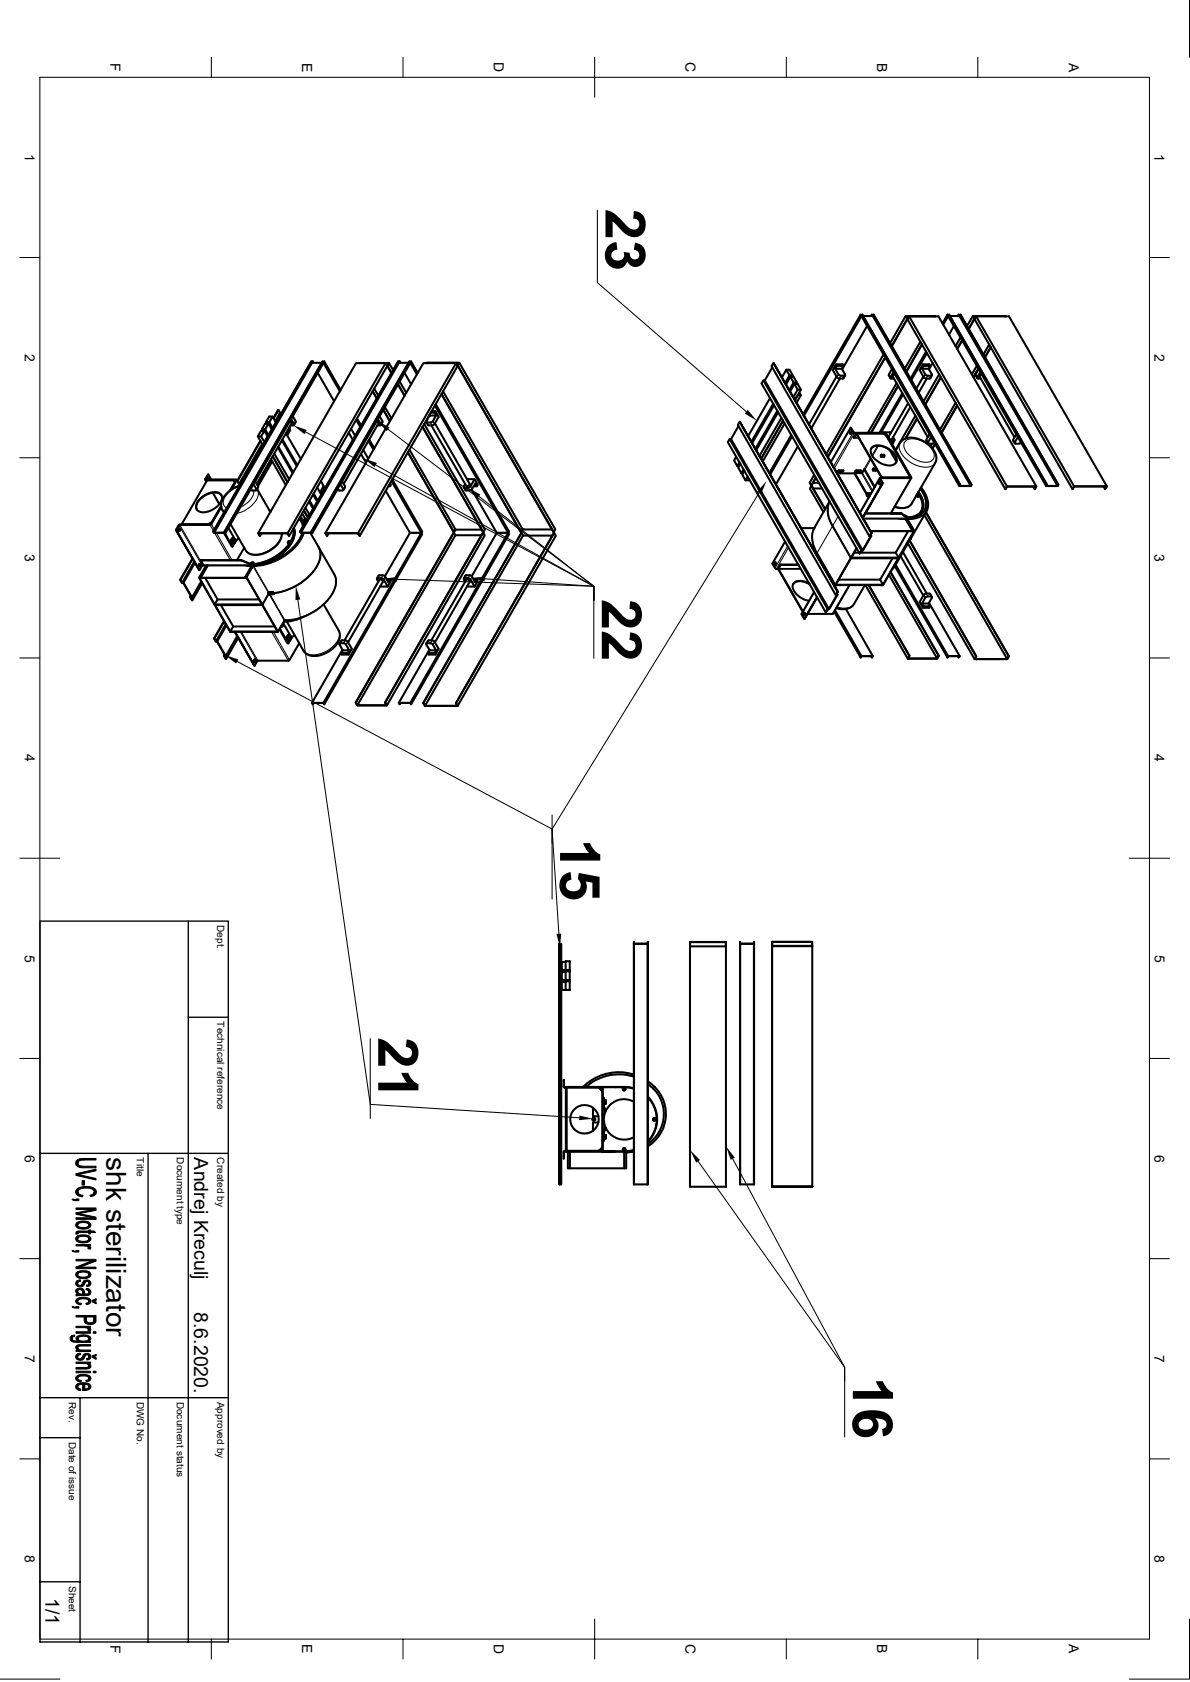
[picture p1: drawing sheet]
<svg xmlns="http://www.w3.org/2000/svg" width="297mm" height="420mm" viewBox="0 0 297 420" stroke-linecap="round" stroke-linejoin="round" font-family="sans-serif">
<defs><g id="words">
<text font-size="7" x="26.5" y="289" transform="rotate(90 26.5 289)">shk sterilizator</text>
<g font-size="4.9">
<text x="48.5" y="289" transform="rotate(90 48.5 289)">Andrej Kreculj</text>
<text x="48.5" y="327.6" transform="rotate(90 48.5 327.6)">8.6.2020.</text>
<text x="11.3" y="399.1" transform="rotate(90 11.3 399.1)">1/1</text>
</g>
<g font-size="3.5">
<text x="27.6" y="15.7" transform="rotate(90 27.6 15.7)">F</text>
<text x="75.4" y="15.7" transform="rotate(90 75.4 15.7)">E</text>
<text x="123.3" y="15.5" transform="rotate(90 123.3 15.5)">D</text>
<text x="171.1" y="15.5" transform="rotate(90 171.1 15.5)">C</text>
<text x="218.9" y="15.7" transform="rotate(90 218.9 15.7)">B</text>
<text x="266.7" y="15.7" transform="rotate(90 266.7 15.7)">A</text>
<text x="6.2" y="38.4" transform="rotate(90 6.2 38.4)">1</text>
<text x="288.1" y="38.4" transform="rotate(90 288.1 38.4)">1</text>
<text x="6.2" y="88.3" transform="rotate(90 6.2 88.3)">2</text>
<text x="288.1" y="88.3" transform="rotate(90 288.1 88.3)">2</text>
<text x="6.2" y="138.3" transform="rotate(90 6.2 138.3)">3</text>
<text x="288.2" y="138.3" transform="rotate(90 288.2 138.3)">3</text>
<text x="6.2" y="188.3" transform="rotate(90 6.2 188.3)">4</text>
<text x="288.2" y="188.3" transform="rotate(90 288.2 188.3)">4</text>
<text x="6.2" y="238.3" transform="rotate(90 6.2 238.3)">5</text>
<text x="288.2" y="238.3" transform="rotate(90 288.2 238.3)">5</text>
<text x="6.2" y="288.3" transform="rotate(90 6.2 288.3)">6</text>
<text x="288.2" y="288.3" transform="rotate(90 288.2 288.3)">6</text>
<text x="6.2" y="338.3" transform="rotate(90 6.2 338.3)">7</text>
<text x="288.2" y="338.3" transform="rotate(90 288.2 338.3)">7</text>
<text x="6.2" y="388.3" transform="rotate(90 6.2 388.3)">8</text>
<text x="288.2" y="388.3" transform="rotate(90 288.2 388.3)">8</text>
<text x="27.6" y="410.7" transform="rotate(90 27.6 410.7)">F</text>
<text x="75.4" y="410.6" transform="rotate(90 75.4 410.6)">E</text>
<text x="123.3" y="410.5" transform="rotate(90 123.3 410.5)">D</text>
<text x="171.1" y="410.5" transform="rotate(90 171.1 410.5)">C</text>
<text x="218.9" y="410.6" transform="rotate(90 218.9 410.6)">B</text>
<text x="266.7" y="410.6" transform="rotate(90 266.7 410.6)">A</text>
</g>
<g font-size="2.5">
<text x="54.2" y="231" transform="rotate(90 54.2 231)">Dept.</text>
<text x="54.2" y="255" transform="rotate(90 54.2 255)">Technical reference</text>
<text x="34.2" y="289" transform="rotate(90 34.2 289)">Title</text>
<text x="44.2" y="289" transform="rotate(90 44.2 289)">Document type</text>
<text x="54.2" y="289" transform="rotate(90 54.2 289)">Created by</text>
<text x="17.2" y="350" transform="rotate(90 17.2 350)">Rev.</text>
<text x="34.2" y="350" transform="rotate(90 34.2 350)">DWG No.</text>
<text x="44.2" y="350" transform="rotate(90 44.2 350)">Document status</text>
<text x="54.2" y="350" transform="rotate(90 54.2 350)">Approved by</text>
<text x="17.2" y="360" transform="rotate(90 17.2 360)">Date of issue</text>
<text x="17.2" y="396" transform="rotate(90 17.2 396)">Sheet</text>
</g>
</g></defs>
<g fill="none" stroke="#000" stroke-width=".51">
<path d="M214.8 78.6l.2 .4M215 79l-14.3 24.8M215 78.9l-.2-.3-14.4 24.9M215 79l24.4 42.4h2.9l.2-.4M215.2 78.6l24.4 42.4-.2 .4M215.2 78.6l24.4 42.4-.1 .3h2.8l-24.5-42.4h-2.4M215.2 78.6l-.2 .4M217.4 78.9l.2-.3 .2 .3M217.6 78.6l.2 .3M217.8 78.9l.2-.3 24.4 42.4-.1 .3M218 78.6l24.4 42.4M226 79l-3.8 6.7"/>
<path d="M226.4 79.6l-3.9 6.8 4-6.8M226.9 79l-.4 .7 24.4 42.4M233.4 79h.1M233.4 79h-7.3l.4 .6M233.4 79h-7.4l.5 .6M236.6 79l24.5 42.4h2.8l.3-.4M236.6 79l-1.2 2.1M236.7 78.9l-.2-.3-1.3 2.1M236.9 78.6l24.4 42.4M237.1 78.9h2.4l24.4 42.4h-2.7l.1-.3-24.4-42.4-.3 .4M239.1 78.9l.2-.3 .2 .3M239.3 78.6h.1"/>
<path d="M239.3 78.6l.2 .3M239.5 78.9l.2-.3 24.4 42.4-.2 .3M239.7 78.6l24.4 42.4M242.8 78.9l-1.5 2.5M243.2 79.6l-1.4 2.5M243.2 79.6l-1.4 2.6M243.6 79l-.4 .7 24.5 42.4M251 78.9h-8.1l.3 .7M251 78.9l-.1 .1M251 78.9h-8.2l.4 .7M77.7 90.3l-24.5 42.4 .2 .4M77.9 90.6l.2-.3 .2 .3"/>
<path d="M78.1 90.3l-.2 .3-.2-.3-24.4 42.4 .1 .3M79.3 93.1l4.1 7.1M80.3 90.6h-2.4l-24.5 42.4M80.5 90.3l-24.5 42.4M80.7 90.6l4.1 7.1M80.7 90.6l-.2-.3-24.5 42.4 .2 .3h-2.8M80.7 90.6l-24.4 42.5h-2.9M80.9 90.3l4.1 7.1M80.9 90.3l-.2 .3M89.7 90.7h.1M89.7 90.6h7.4l-.4 .7 .3-.7zM93 97.7l1 1.8"/>
<path d="M93.4 97l1 1.8M96.2 90.7h-7.3l-24.5 42.4M96.6 91.3l1.1 1.8M96.7 91.3l1 1.8M97.1 90.6l1 1.8M99.4 95.9l1.6 2.9-1.7-2.8M99.4 90.3l-24.5 42.4M99.6 90.6l-.2-.3-24.5 42.4 .2 .3M99.6 90.6l.2-.3 .1 .3M99.7 95.2l1.7 2.9M99.8 90.3l-.2 .3M101 93.1l1.6 2.9"/>
<path d="M102 90.6h-2.4l-24.5 42.4M102.2 90.3l-24.5 42.4 .3 .4M102.4 90.6l1.7 2.9M102.4 90.6l-.2-.3-24.5 42.4 .2 .3h-2.8M102.4 90.6l-24.4 42.5h-2.9M102.4 90.6l.2-.3 1.7 2.8M102.6 90.3l-.2 .3M106.5 90.6h8.1M106.6 90.7l8-.1-.4 .7M110.6 97.7l19.9 34.5M113.8 90.7h-8.1l-24.5 42.4M114.6 90.6l-.4 .7 24 41.6-23.9-41.6"/>
<path d="M114.6 90.6l24 41.6-.4 .7M190.5 95l-.4 .8 24.4 42.4 .5-.7h.3l2.2-3.7M190.9 95h-.4l24.5 42.4h.3M192.2 99.4l-5.5 9.5M193 90.7l-.4 .7 24.4 42.5h.3l-2 3.5-24.4-42.4 1.8-3.3M196.3 92.3h.8l.8 1.4-.2 .4M196.3 92.3l.8 1.4-1.1 1.9M196.3 92.3l-1.1 1.9M197.1 93.7h.8M197.3 94.1h.8l.8 1.4-.2 .4M197.3 94.1l.8 1.4-1.1 1.9M197.3 94.1l-1.1 1.9"/>
<path d="M198.1 95.5h.8M198.3 95.9l-1.1 1.8M198.3 95.9h.8l.8 1.4-1.5 2.6 .7-1.2h.8M198.3 95.9l.8 1.4-1.1 1.9M199.1 97.3h.8M199.5 98l.4 .7-1.1 1.9M208.4 92.1h1.7l.8 1.5-.2 .2-1.3-.2zM208.4 92.1l.5-.7h1.6l-.4 .7M208.7 91l.2 .4M208.8 94l-6.9 12M209.6 94.5l-7.1 12.5M210.5 91.4l-.2-.4h-1.6l-.8 1.4 1 1.8 .4 .3h1.1l.5-.8"/>
<path d="M216.4 81.4l-6.2 10.8M220.5 88.5l-14.3 24.9M220.9 89.2l-14.3 24.9M220.9 89.3l-14.3 24.8M222.6 92.2l-.8 1.5 .4 .7M223 92.9l-.8 1.5 .9 .1M223.4 93.5l-.5 .2-.1 .4 8.8 15.1M223.8 95.7l-7.2 12.4M224.2 96.3l-6.8 11.8M225.2 98.1l-5.7 10M225.4 98.5l-5.5 9.6M229.7 85.3l-3.9 6.8"/>
<path d="M230.1 86l-3.9 6.8M230.1 92.1h1.7l.8 1.5-.2 .2-1.3-.2zM230.1 92.1l.4-.7h1.7l-.4 .7M230.3 91l.2 .4M230.5 94l-1.8 3.1M231.1 87.8l-3.9 6.8M231.3 94.5l-2 3.6M231.4 88.2l-3.9 6.7M232.2 91.4l-.3-.4h-1.6l-.8 1.4 1 1.8 .4 .3h1.2l.5-.8M232.8 90.6l-.9 1.6M234.4 93.5l-3.9 6.7M238.1 81.4l-1.2 2.2"/>
<path d="M239.7 84.2l-1.2 2.2M240.1 85l-1.2 2.1M240.2 85l-1.3 2.1M243.8 91.4l-1.2 2.1M244.2 92l-1.2 2.1M244.2 92.1l-1.2 2.1M244.3 92.2l-.8 1.3 .4 .9M244.7 92.9l-.8 1.5 .9 .1M245 93.5l-.4 .2-.1 .4 8.7 15.1M246.9 86l-1.5 2.5M247.3 86.7l-1.5 2.5M51.2 119.8l.3 .5"/>
<path d="M51.8 119.8l.2-.4 .2 .4M51.9 119.4l.2 .4M52 118.5l-.7 1.2 7.7 .1-1.3 2.5M52.7 119.8l-.7-1.3-.8 1.2 7.8 .1-1.5 2.6M58.4 120v.1M59.1 119.8l.8 1.4M64.3 109h.9M65 110.1l-5.8 10M65 110.2l-5.7 9.9M65.4 107.2h.8M65.4 110.8l-5.8 10.1M65.6 111.1l-5.8 10"/>
<path d="M66 110.4h.1M66 107.6h-.8l-.9 1.4 1.3 2.2M66.4 105.4h.8M67 108.8l-1 1.6-.8-1.4 .8-1.4 .8 1.4M67 105.8h-.8l-.8 1.4 .2 .4M67 108.6h.1M67.6 114.7l3.7 6.4M67.7 114.8l-3.6 6.2M67.9 115.2l-3.5 6.2M68 107.1l-.9 1.6-.9-1.5 .8-1.4 .8 1.4M68 104h-.8l-.8 1.4 .2 .4M68 106.8h.1"/>
<path d="M68.1 114l3.7 6.4M68.2 104.4l1.3-2-1.2 2.1M68.5 113.3l3.7 6.4M68.9 105.3h.1M68.9 105.3l-.8 1.6-.9-1.5 .8-1.4 .8 1.4M69.3 111.7l3.7 6.5M69.5 111.5l3.7 6.4M69.5 102.4l.4 .7M69.9 103.1l-1.2 2.1M69.9 103.1h.3l-1.3 2.2M70.2 103.1h.1M70.4 110l3.7 6.4"/>
<path d="M70.5 109.7l3.7 6.5M71.4 108.2l3.7 6.4M72.2 107l.2 .4-.7 1.4M72.3 106.6v.2l-.8 1.5M72.3 105.2l.4 .3 .1 .2-8.7 15.2M72.6 104.6l.8 1.4-.9 .2M73.1 103.9l.7 1.3-.4 .9M87 108l1.1 1.8M87.6 107.1l1 1.7M88.9 104.8l1 1.8M89.1 104.5l1 1.8M90.1 113.3l1.3 2.2"/>
<path d="M90.7 112.4l1.2 2.1M91.9 110.1l1.3 2.2M92.2 109.8l1.2 2.1M94 105.2l.4 .3v.2l-8.6 15.2M94.3 104.6l.8 1.4-.9 .2M94.7 103.9l.8 1.3-.4 .9M96.1 101.6l1.6 2.9M97.3 105.2l-1.6-2.9 1.6 2.9M97.9 119.7l7.5 13-.2 .4h-2.9l-6-10.5M101.8 112.9l11.5 20M101.8 113l11.5 19.9M102.2 112.3l11.5 19.9"/>
<path d="M105.5 106.6l15.1 26.3-15.1-26.3M105.9 105.9l15.1 26.3-.4 .7M107.1 103.8h.1M107.2 103.6v.2M107.2 103.8h1.6l-.9 1.5-.5 .2h-1l-.1-.2zM107.5 103h1l.3 .8M107.7 102.7h1l.8 1.4-1 1.8-.4 .3h-1.2l-.5-.8M108.5 105.7l8.7 15.1-.3 .5h-.5l-8.7-15.1M108.5 101.3l18.3 31.8h-2.8l-6.3 10.8M108.7 102.7l-.2 .3M108.8 100.9l18.2 31.8-.2 .4h-2.8l-6.3-10.9M116.7 119.8l.1-.2h1.6l.9 1.5-.3 .3"/>
<path d="M118.4 119.6l-1.1 2a1.47 1.47 0 0 1-1.5 .1v-.3l.3-.5M182.1 109.6l-.4 .8 24.4 42.5 .5-.8h.3l2.1-3.6M182.5 109.6h-.4l24.4 42.5h.4M183.7 114l-.5 1 .8 1.4 .6-1M184 116.4h.4M184.6 105.3l-.5 .8 24.5 42.4h.3l-2 3.6-24.4-42.5 1.8-3.2M184.8 115.8l-.6 .9 .8 1.5 .6-1M185 118.2h.5M185.8 117.6l-.5 .9 .8 1.4 .5-.9M187 119.7l-.1 .2h-.8M193 100.8l-5.5 9.5M193.2 101.2l-5.5 9.4"/>
<path d="M194 102.6l-5.4 9.5M194.2 102.9l-5.4 9.5M195 104.4l-5.4 9.4M195.5 105l-5.5 9.5M195.8 105.7l-5.4 9.5M197.5 108.6l-5.5 9.5M197.7 109l-5.5 9.4M199.1 111.5l-5.4 9.4M203.2 118.6l-1.1 1.9 .4 .7M203.6 119.3l-1.1 1.9 1.1-1.9M207.3 115.4l5-8.6 .9 1.3h7.7l6.6 11.2-7.7 .1 .5 1.2M209 118.2l6.1-.1 .6-.9 2.6 4.4"/>
<path d="M209 117.6l.4-.2 1.1 .2-.4 .3h-.9zM210.5 117.5l-.4 .3-1.1-.1M212.2 107.8h.2l-.1 .6-.2-.2zM212.3 106.8l.8 1.3 8 .1 6.2 11v.1h-7.6l-.1 .1 .7 1.2M212.3 107.7l-.1 .3 .1 .4M213.1 109.3l.7-.9 6.2 10.9M213.3 118.2l2.9 5M213.3 118.1l2.9 5M213.4 117.6l.3-.2 1.2 .2-.4 .3h-1zM213.7 108.2h6.7l.7 .4 5.9 10.2M214.3 109.3h-1.2l.6-1.1 6.4 11.1M214.8 117.5l-.3 .3-1.1-.1"/>
<path d="M215.7 117.2l2.6 4.5M217.5 112a3.1 3.1 0 0 1 4 0 3.6 3.6 0 0 1 2.2 3.2l-.1 .3M217.8 111.5a4.8 4.8 0 0 1 5.9 2.7 1.61 1.61 0 0 1-.4 1.7 1.61 1.61 0 0 1-1.8 .3 5.1 5.1 0 0 1-4.2-3.3 1.17 1.17 0 0 1 .5-1.4zM217.8 117.1l.2 .2-.1 .1zM217.9 117.1l.2 .1-.1 .3zM218 117h.6l.2 .1-.1 .4h-.7M219.6 119.4l-5 8.6M219.8 113.7l.2 .1-.1 .2zM219.9 113.6l.1-.1 .1 .2-.1 .4zM220 113.5l.8 .2-.1 .3-.7 .1M220.5 108.1l1.7-.2 .1 .3M220.6 108v.1"/>
<path d="M222 112.4l1.7 2.8M222.9 109.2l.3 .5v.3l-1 .1M223.2 110l-.4 .7-.2 .1M223.6 112.5l1.5-2.5 1-.6 1.4-.1 1.6 .3 2.3 1.1 1.3 1.2 .8 1.4 .2 1.3-.2 .9-5.9 10.2a3.5 3.5 0 0 1-4.3 .9M226.7 100.7l-5 8.6M226.9 118.9l-.2 .4M227 118.8l-.2 .3M227 118.8l-.1 .1M227.2 101.6l-4.6 8-.4 .1-.4-.3M227.5 119.3l-5.2 8.9M228.5 103.8l-5 8.6M228.9 104.5l-2.9 5"/>
<path d="M228.9 104.6l-2.8 4.9M230.9 100.9l3.9-6.7-3.8 6.8M232 108.4l-.8 1.3v.3l.4 .7M232.4 109.1l-.8 1.5v.1a1.59 1.59 0 0 0 1.6-.2M232.6 110.8l-.4 .7M233.4 110.9l-.7 1.1M233.4 110.8l-.7 1.2M238.5 100.6l-3.9 6.7M238.9 101.3l-3.9 6.7M253.7 108.4l-.8 1.6 .4 .7M254 109.1l-.7 1.3v.3a1.59 1.59 0 0 0 1.5-.2M43.9 132.3l5.9 10.1z"/>
<path d="M44.7 132l.2 .2-.1 .4-.3-.2zM44.7 132l.1 .2-.1 .4M48 139.5l-3 5.3 .5 .7M48.1 139.5l-3.1 5.3M50 124.5a4.4 4.4 0 0 1 4.9-1.3 1.69 1.69 0 0 1-.1 2.7 4.8 4.8 0 0 1-5.4 1.7 1.97 1.97 0 0 1 .6-3.1zM50.1 139.9h10.1zM50.1 139.9l.7 1.2M52.1 130.9l.1-.1zM52.6 130.6l-.4 .2M52.8 130.6h-.1M52.9 130.5l-.7 .4M53.1 123l1.6 2.9"/>
<path d="M55.2 126.4l-2.6 4.5-7.7 .1-.3 .2-.7 1.1M55.2 126.6l-2.5 4.4-7.8 .1-.9 1.2M55.3 123.7a3.1 3.1 0 0 0-4.1 0 3.2 3.2 0 0 0-2.1 3.5M55.9 133.1l2 3.4h.1l-2-3.4M56.1 132.7l.2 .4M57 131.8l1.8 3.2 .8-.6M57.5 130.9l4 6.8 .7 .5 .9 .3a7.1 7.1 0 0 0 7.2-4.5v-.8M58 134.7l.5-.1 .2 .3a.5 .5 0 0 1-.3 .7h-.3l-.2-.3zM58.2 135.3l.2 .3M58.2 134.3a.83 .83 0 0 0-.5 .8 .83 .83 0 0 0 .5 .8M58.3 134.7l-.1 .6h-.3M58.4 120h-6.7l-6.3 11"/>
<path d="M58.4 120l.3 .4M58.4 135.8l-.4 .7M58.5 134.7l.3 .3-.2 .5-.3-.3zM58.5 134.7l-.2-.3a.82 .82 0 0 0-.5 .7 .82 .82 0 0 0 .5 .8l.3-.3M58.5 134.6l-.5 .1M58.8 135v.2M59.8 121.2l-1.4 .6-1.1 .8-.8 .7-.9 1.2-.4 1.2v.8l.7 1.5M60.2 139.9l2.5 1zM61 136.8l-1.9 3.1M63.3 120.9l.8 1.4-.3 .2-1.3-.2M63.7 120.2l.7 1.2-.4 1M64.2 122.1l3.3 5.7"/>
<path d="M65.3 133.2l-.4 .6-.4-.6h7.3l.4 .6-.4-.7h-7.4l.5 .7M67.4 127.8h.1M67.7 127.5l-.4 .1M71.8 133.1l24.4-42.4 .4 .7-24.4 42.4M71.8 135.4l.2 .1M71.8 135.4l.3 .2 .2-.2M71.9 135.5l.1 .2 .3-.1M71.9 135.6l.4 .1M71.9 135.3l.4-.1-.2 .2zM72 135.5l.1 .1M72.3 135.4l-.3 .1M72.4 135.2l.1 .1"/>
<path d="M72.4 135.2l-.1 .2M72.4 135.2l-.2-.1-.4 .3M72.5 135.3h.1M73.2 132a6.4 6.4 0 0 1-2.9 5.8 11.2 11.2 0 0 1-7.6 3v-.3h.4M73.3 131.9a6 6 0 0 1-2.2 5.3 12.6 12.6 0 0 1-8.5 3.7M73.4 131.8l.1 .8-.1 1.2-.3 1-1 1.6-.9 1.1-1.6 1.3-2.9 1.6-1.8 .6-1.5 .2-12.6-.1M74.9 132.7l.2 .4M75 129l.7 1M75.2 130.2l-.5-.7 .8 1.3 .1 .7M75.4 128.2l1.1 1.8M75.4 133.1a13 13 0 0 1-8.9 7.5h-.2M75.7 130l.4 .6"/>
<path d="M75.7 130h.1M75.9 127.5l1 1.8M76.2 129.5l-.4 .6M76.2 126.8l1.1 1.8M76.4 129.9l-.4 .6M77.1 125.3l1 1.7M77.3 125l1 1.8M77.5 133.1l2.2 3.8 .3 1.1a6.4 6.4 0 0 1-2 5 15 15 0 0 1-10.4 5.1M78.1 123.5l1.1 1.8M78.3 123.2l1 1.8M79.2 121.7l1 1.8M79.5 136.7h.1"/>
<path d="M79.6 136.7l4.1 7.3 .2 1.7-.5 1.8-1.8 2.6-2.8 2.3-3.5 1.8-1.6 .4-2.2 .3M80.1 120.1l.7 1.3-.9 1.5M80.6 121.7l.3 .4-.8 1.3M82 133.1l-.3 .7-.4-.7h8.1M85 120.9l.7 1.4-.2 .2-1.3-.2M85.4 120.2l.7 1.2-.4 1M89.4 133.1l.4 .7-.4-.7h-8.2l.5 .7M89.4 133.1l24.4-42.4 .4 .7-24.4 42.4M97.2 121l.2 .4h-.5M97.4 120.7l.2 .4-.2 .3M97.7 120.1l7.5 13h-2.9l-6.2 10.8M113.3 133l-24.5 42.4 .4 .7h7.4l-.5-.7"/>
<path d="M113.7 133.6l-.4-.6-24.5 42.4 .4 .7M113.7 132.2h6.5M113.7 132.2l-.4 .7M118.2 121.4h.8l-.4-.7-.9 1.6-.5 .2h-1l-.5-.8M120.2 133.6h-6.5l-24.5 42.5h7.3l-.4-.7 24.5-42.4-24.5 42.4M120.6 133l.4 .7-24.4 42.4M130.2 133.1l-24.6 42.5 .4 .7h8.2l-.4-.7 24.5-42.5M130.5 132.2l-.5 .7-19.8-34.5 19.8 34.5M130.5 132.2h7.3M130.6 133.7l-.4-.6-24.5 42.5 .4 .6M138.3 133.1l-24.5 42.5 .4 .6h-8.1l24.5-42.5h7.3M138.3 133.1l.4 .7-24.5 42.5"/>
<path d="M196 135.2l-3.2 5.5 .7 1.2 .8 .2M200 131.9h3.2M202.5 121.3l-.4 .7 3.4 5.9M202.6 121.3l3.3 5.9M202.6 121.3l3.4 5.8M202.9 120.6h1.5M202.9 122h2.3M212.4 139.3l-4.6-7.9a7.4 7.4 0 0 1-1.2-4.9l.5-1.3-3.8 6.5a6.5 6.5 0 0 0 .6 6.4l4.6 8M213.2 138h1.2M213.8 136.9l-5.3 9.1M215 137.4l-.5 .8M215.3 129.2l5-8.6-5 8.7"/>
<path d="M216 128.2h9h-9M216.2 123.2h1.2M216.4 123.6v.3l.5 .1M216.4 123.6h.1M216.4 123.6a.33 .33 0 0 1 .4-.2 .33 .33 0 0 1 .2 .3M216.5 123.5v.4l-.1-.3M216.5 123.5v.3l.4 .2M216.5 123.9l.3 .1M216.6 123.5l.4 .2h-.3zM216.6 123.7l.3 .1M216.9 123.8l.1-.1-.2 .3zM217 123.8h.1"/>
<path d="M217.2 132.6l10.9-.1-3.8 6.8M217.3 132.6h10.8l-3.8 6.6h-11.8l1.3-2.3M217.4 123.1l-1.2 .1M217.5 133.1l-.5 .8M217.6 133.1l-24.6-42.4 24.6 42.4-.5 .7h.4l-.2-.3M219.4 120.4h.3l-.1 .5-.2-.2zM219.6 120.3l-.1 .3 .1 .3M222.8 139.4l-3.1 5.3h-10.4M223.6 138l.7 1.2M224.3 139.4l-3.9 6.6-.5 .1M224.3 139.3v.1M224.8 138.9l5.7 9.8"/>
<path d="M225 128.2l1.3 1M225.4 137.9l5.9 10.3M225.8 128.8h.3l.1 .4M225.8 128.9h.4l-.1 .2M226.3 129.1v.1M226.3 129.2h.1M226.6 129.8l1.6 2.7M226.6 135.7l16.6 28.9M226.7 132.6l-3.1 5.4h-8.9M227 135l16.6 28.9M227.3 134.5l-3.9 6.8-.7 .8M227.3 134.5h.1"/>
<path d="M227.3 134.5l-.7 .8M227.8 132.5l-1.7-2.9 1.7 3M228.7 123.8l.2 .2h.5M228.7 123.7l.5 .3 .2-.2M228.8 123.7l.4 .3 .2-.3M228.9 123.5v.2M228.9 123.4h.3l.2 .3M228.9 123.5l.4 .2zM228.9 123.7v.2M228.9 123.7l.3 .1M229.2 122.9a4 4 0 0 1 .3 5.3 4.4 4.4 0 0 1-3.1 1M229.2 123.8v.2"/>
<path d="M229.3 122.8a4.1 4.1 0 0 1 .3 5.4 4.7 4.7 0 0 1-3.2 1M229.4 123.9v.1M229.4 123.7l-.2 .1M229.7 122a5.1 5.1 0 0 1 1.1 5.4M229.7 122l.6 .8a4 4 0 0 1-.6 5.7l-.8 .4M229.9 121.7l.1 .2a5.5 5.5 0 0 1 1.2 5.9l-3.9 6.7M230.1 127.6a4.1 4.1 0 0 1-3.9 1.9h-10.8M230.7 128.6l20.7 35.9h-8.1l.4-.6-16.7-28.9M251.3 121.5l-24.4-42.5h7.3l24.5 42.5M257.9 121.5l.3 .6 .4-.6h-7.3l-.4 .6 .4-.6h7.4l-.5 .6M261.3 121l-.2 .4M268.1 121.5l-24.5-42.5h8.2l24.5 42.5"/>
<path d="M275.4 121.5l.4 .6 .4-.6h-8.1l-.4 .6 .4-.6h8.2l-.5 .6M45 144.8l.4 .8h.4l2 3.5h-.3l.1-.3M45.8 145.5l2.1 3.7M48.5 140.3l-3 5.2M48.6 140.5l-2.8 5h-.3M49.7 140.8l.3 .3-.2 .3-.2-.2zM49.7 140.8l.2 .3-.2 .3M49.8 144.3h11.8l3.8 6.6h-11.8zM50.2 145.2l-2.3 4h-.3l.4 .7M50.5 145.6l-2.5 4.3-.5-.8M50.8 141.1l-.3 .1-.7 1.2M51.2 144.3l3.1 5.4h10.3"/>
<path d="M51.4 141.2l-1.7 3M51.8 141.2l-1.8 3M51.9 141.2l-1.8 3.1M53.4 159.4l.4 .8h.4l2 3.5h-.3l.1-.3M54.3 149.7l-.7 1.2M55.1 151.1l3.1 5.3h10.3M55.9 155.1l-2.5 4.3 .5 .7 2.4-4.2M56 155.2l-2.5 4.2M56.5 156.2l-2.3 3.9h-.3M57.9 157.8h.1M58.6 157.8l4.9 8.4-4.8-8.4M59.2 158.9l-2.9 4.9h-.3l.4 .7"/>
<path d="M59.4 159.3l-3 5.2-.5-.8M62.6 140.8l.3 .1M62.8 140.5h.3l-.3 .3-.1-.1zM62.8 141.3l-1.7 2.9M63.1 140.6l-.2 .2M63.1 140.5l.1 .3zM63.2 140.5v.3M63.2 140.8h-.1M63.3 140.6l-.1 .2M63.9 141.2h.1M65.5 151l-4-6.8h-11.8l7.8 13.6h11.8M65.5 151.1l3.8 6.6h-11.9l.8-1.3"/>
<path d="M65.5 151l3.8 6.8M65.5 151.1h-11.8l3.7 6.6M65.5 151h.1M67 147.9h1.2zM67.1 148.2l-1.6 2.8M67.1 148.2h.1M67.2 148.4l1.2-.1zM67.2 148.1l-.1 .1M67.3 148.1h.3M67.6 148.1h.1M68.2 147.9l-1.3 .1M68.4 148.3l-1.2 .1"/>
<path d="M69 157.8h.1M69.8 157l2.2 3.7h-.2l-2-3.6M70.3 156.2v.1M70.5 156.3l-.4 .3M70.6 155.6v.5h-.3M70.7 155.5l2.1 3.7 .7-.6M70.7 155.6v.1a.45 .45 0 0 1-.1 .4 .45 .45 0 0 1-.4 .2M71.2 154.9h-.2l-1.7 2.9M71.5 154.9h-.3M72.1 159.4l.2 .4M72.1 158.5a.81 .81 0 0 0-.6 .8 .81 .81 0 0 0 .6 .8M72.2 158.9h-.3l-.1 .5"/>
<path d="M72.2 158.9l-.1 .5M72.3 159l.2-.1 .2 .3-.2 .4-.3-.2zM72.3 160l-.3 .7M72.5 158.8l-.3-.3a.84 .84 0 0 0-.5 .8 .84 .84 0 0 0 .5 .8l.3-.4M72.5 158.8l-.3 .1M72.5 158.8l.1 .2a.5 .5 0 0 1-.3 .8h-.2l-.3-.4h.3M72.5 158.8l-.6 .1M72.8 159.2l-.1 .2M75.8 154a11.2 11.2 0 0 1-5 1.3M80.8 150.9l3.7 6.5 .3 1-.1 1.2-.6 1.2-1.3 1.3-1.4 1-1.5 .5-1.5 .2-1.1-.1-1.1-.6-4.6-7.9M86 159.9l8.7-15.1h.5l.3 .5-8.6 15.1M94.1 144.4l.5-.8h.9l.6 .4 .8 1.4 .5-.7h-.8"/>
<path d="M94.4 145.2l-.3-.5v-.3h1.3l.4 .3 1 1.8h-1.7l-.1-.2M97.4 144.7l.2 .3-.8 1.5M107.7 159.9l8.7-15.1h.5l.3 .5-8.7 15.1M115.7 144.4l.5-.8h1l.5 .2 .9 1.6 .4-.7h-.8M116.1 145.2l-.3-.5v-.3h1.3l.3 .3 1 1.8h-1.6l-.1-.2M119 144.7l.3 .3-.9 1.5M193.4 140.5l.1-.1 .2 .2-.2 .5-.2-.3zM193.5 140.4l-.1 .2 .1 .5M194.8 141l4.5 .1M194.9 141.1l-.6 1 6.1 10.6M198 145.8a2.88 2.88 0 0 1 3.5-.2l.6 .3M199.3 141h-4.5l-.5 1.1 6.1 10.7"/>
<path d="M200.6 153.3h.3M200.6 153.1l.2-.1 .1 .2-.1 .4-.3-.2zM200.8 153l-.1 .2 .1 .4M202 145.7a3.3 3.3 0 0 0-3.8-.1 1.94 1.94 0 0 0 .6 2.7l.9 .8 1.1 .6 1.1 .3M203.2 147.8l-3.1 5.5 .6 1.3M203.9 149.1l-3.2 5.5 3.3-5.5M206.5 152.1l-.4 .8M207.3 144.6h.3M208.2 152.7l6.6 11.5M208.4 152.4l6.6 11.4M208.5 146l11.5 .1M209 147.7l-.4 .8"/>
<path d="M209.1 147.7l-24.5-42.4 24.5 42.4-.4 .8h.3l-.1-.3M211.1 152.1l6.7 11.7M212 146.1l-4.1 7.2h-6.4M215.9 146.1l-2.8 4.7a3.7 3.7 0 0 1-4.4 1M216 146.1l10.6 18.4M216.8 146.1l10.1 17.6M216.8 146.1l10.2 17.6M219.7 144.7l.7 1.3h-11.8l3.8-6.6h11.8l-3.8 6.6M220 146.1h.1M222.2 142.8l12.1 20.9-.4 .7M222.3 142.8l12 20.9-.4 .8h-7.3l.3-.8-.3 .7h7.3l-12-20.9M223.4 141.4l13.1 22.8"/>
<path d="M223.6 141.1l13 22.7M230.1 150.7l.4 .7h1.7l-.4-.7M230.5 151.4l-.2 .4M230.9 149.3l.7-.4h.8l.2 .2-.8 1.6h-1.7zM231.9 150.5l7.6 13.3M232.6 149l-.5-.7h-1.2l-.4 .2-1 1.8 .8 1.5h1.6l.3-.4M54.2 160.1l2.1 3.7M63.4 164.8l.2-.1 .1 .2-.1 .4-.3-.2zM63.5 164.7l.1 .2-.1 .4M74.7 160.6l-2.6 4.4h-7.7l-.9 1.2M78.3 175.5l-.2 .4-.2-.4h2.8M80.7 175.5l.2 .4-.2-.4h-2.8l.2 .4"/>
<path d="M80.7 175.5l24.5-42.4 .2 .3-24.5 42.5M84.7 160.7l.5-.8h1.2l.4 .3 1 1.8-.8 1.4h-1.7l-.2-.3M84.8 160.7l1-.1 .4 .2 1 1.6h-1.6l-.9-1.6zM85.5 162.3l-7.6 13.2M85.6 162.4l-.5 .7h1.7l.4-.7M86.8 163.1l.2 .3M99.9 175.5l-.1 .4-.2-.4h2.8M102.4 175.5l.2 .4-.2-.4h-2.9l.3 .4M102.4 175.5l24.4-42.4 .2 .3-24.4 42.5M106.4 160.7l.5-.8h1.2l.4 .3 1 1.8-.8 1.4h-1.7l-.2-.3M106.4 160.7l1-.1 .5 .2 .9 1.6h-1.6l-.9-1.6zM107.1 162.3l-7.6 13.2"/>
<path d="M107.2 162.4l-.4 .7h1.7l.3-.7M108.5 163.1l.2 .3M217.4 163.8l.2 .4 .2-.4M217.8 163.8h-2.8l-.2 .4 .2-.4h2.8l-.2 .4M236.5 164.2l.1-.4h2.9l-.2 .4M239.1 163.8l.2 .4 .2-.4h-2.8l-.2 .4M243.7 163.9l-.5 .7h8.2l.4-.7-20.7-36 20.7 36-.4 .6M139.7 235.7h.4v60h-.5v-60h.1v60M158.2 235.7v-.5v.4h3.4l.1-.4v.5M158.2 235.7v60M158.2 235.7h.1M161.6 235.7h-3.4v60"/>
<path d="M161.7 235.7l-.1 60M172.2 236.3h9v60h-9zM172.2 235.2h9v1l-.1-1h-8.8l-.1 1zM184.7 235.7v60M184.7 235.7v-.5v.4h3.5v-.4v.5M184.7 235.7h.1M188.2 235.7h-3.5v60M188.2 235.7v60M192.7 235.2h10v1l-.1-1h-9.9v1zM192.7 236.2v60.1M192.7 236.2l9.9 .1M192.7 236.2v.1"/>
<path d="M202.7 236.3h-10v60M202.7 236.2v60.1M141.2 242.7h-1v2h1M141.2 240.2h-1v2h1M141.2 245.2h-1v2h1M141.2 240h1v2.2h-1zM141.2 242.5h1v2.2h-1zM141.2 245h1v2.2h-1zM141.2 271.6v15.8M141.4 271.6v15.8h8.1l.8-1M148 276.6v2.1h1.4M149.4 271.6l.9 .9"/>
<path d="M150.2 271.5l.3 .2-.1 15.7-9.5 .1-.1 .2-.1 1.6v-1.6l.2-.3h9.3l.1-.2v-15.5l-9.4-.1-.2-.3v-1.6l.1 1.6 .1 .2h12.6M150.2 271.6v.7M150.5 274.1h.2v2l.5 1.2M150.5 276.3l.6 1.3M150.7 274.4h.1v1.5h-.1M150.8 274.7l.4 .1-.1 .4h-.3M151.1 275.2v.4h-.3M151.1 274.7v.9M153.5 271.4l2.3 .1zM153.5 271.4l-12.3 .1M155.6 271.8h.4v.3h-.4zM155.8 271.4l2.4 .3"/>
<path d="M155.8 271.5l2.4 .3M158.2 275.1a5.1 5.1 0 0 0-7.5 4.4 5.1 5.1 0 0 0 7.5 4.5M158.2 268.3a12.7 12.7 0 0 0-12.7 3.1M158.2 268.8a12.3 12.3 0 0 0-11.9 2.6M161.7 270a9.6 9.6 0 0 1 0 16.3M161.7 270.6a9 9 0 0 1 0 15M161.7 273.8a8.1 8.1 0 0 1 0 11.4M161.7 273.9a8 8 0 0 1 0 11.1M141.2 287.5l12.3 .1-3.3-.1M142.2 287.6v4.1M148 287.4h.1M149.4 280.3h-1.4v2"/>
<path d="M150.2 286.6v.8M150.7 283.1h.1v1.5h-.1M150.8 283.4l.4 .1-.1 .4h-.3M151.1 281.4l-.6 1.3M151.1 283.9v.4h-.3M151.1 283.4l.1 .9M151.1 284.3h.1M151.2 284.3h.1M151.2 281.7l-.5 1.2v2h-.2M153.5 287.5h2.3v4.2M157.7 287.6l-1.4 .2M158.2 287.2l-2.3 .4h-2.4"/>
<path d="M158.2 287.1l-2.4 .4M158.2 287.5l-1.9 .2v4h-14.6v-4.1M158.2 295.7h3.4M184.7 295.7h3.5M192.7 296.3h10.1"/>
<circle cx="145.9" cy="279.5" r="3.6"/>
<circle cx="148.2" cy="279.5" r=".37"/>
<circle cx="148.2" cy="279.5" r=".24"/>
<circle cx="148.2" cy="279.5" r=".31"/>
<circle cx="155.8" cy="271.9" r=".37"/>
<circle cx="155.8" cy="271.9" r=".31"/>
<circle cx="163.3" cy="279.5" r=".31"/>
<circle cx="163.3" cy="279.5" r=".37"/>
<circle cx="163.3" cy="279.5" r=".24"/>
<circle cx="155.8" cy="287" r=".37"/>
<circle cx="155.8" cy="287" r=".24"/>
<circle cx="155.8" cy="287" r=".31"/>
</g>
<g fill="none" stroke="#000" stroke-width=".25">
<path d="M9.9 19.3h277v390h-277zM52.7 14.3v5M100.6 14.3v5M148.4 14.3v10M196.3 14.3v5M244.1 14.3v5M296.9 0v14.3M149.1 52.5v18.1l37.2 32.2M5 64.3h4.9M286.9 64.3h5M209.3 93.5l-.4 .7M209.9 93.8l-.4 .7"/>
<path d="M210.7 93.8l-.4 .7M221.9 93.5l.3 .7M230.9 93.5l-.4 .7M231.6 93.8l-.5 .7M232.4 93.8l-.5 .7M243.5 93.5l.4 .7M5 114.3h4.9M51.3 119.6l.1 .2M51.4 119.8l.2 .4M58.9 119.8l.1 .1M59.1 119.9l.7 1.3M73.8 105.2l-.4 .7"/>
<path d="M76.3 107.9l71.9 38.5v3.5M93.8 116.1l54.4 30.3v3.5M95.5 105.2l-.5 .7M96.9 107.2l51.3 39.2v3.5M106.6 105.5l.4 .7M107.4 105.5l.4 .7M108 105.2l.5 .7M209 118.2h4.3M209.1 117.8l.1 .1M210.1 117.8v.1M213 107.9l-5 8.6M213.3 108.1l-5.1 8.8"/>
<path d="M213.5 117.8v.1M213.7 108.4h.1M213.8 108.3h6.8M214.5 117.8v.1M215 118.1l2.6 4.6M215.2 118l2.6 4.5M217.2 114.4l-2.1 3.7M217.4 114.6l-1.5 2.7M219 111.3l-1.4 2.4M219.3 111.3l-1.5 2.6M219.6 119.5l-4.9 8.6M219.8 119.4l-.1 .1"/>
<path d="M220 119.1h6.8M220.9 108.1l-.2 .3M221 108.6l5.9 10.3M221.1 108.2l-.2 .3M223 110.1l-.4 .7M224.6 110.6a3.7 3.7 0 0 0 1.7 4.1 6.4 6.4 0 0 0 6.4 1.6l.7-.6M225.9 110.2a3.7 3.7 0 0 1 4.4 0 4.5 4.5 0 0 1 2.9 3.8 2.04 2.04 0 0 1-2.7 1.4 6 6 0 0 1-4.9-3.9l.1-.9zM227.3 119.4l-5.1 8.8M227.3 119.2v.1M231.2 109.7l.4 .7M252.9 109.7l.4 .7M286.9 114.3h5"/>
<path d="M44.7 131.2l5.8 10M44.9 131.1l5.8 10M45.4 130.8h6.8M51.6 120h6.8M52.4 131.1l.9 1.5M52.7 130.9l.8 1.3M53.2 123l1.6 2.8M53.6 133.1l3.9 6.8M54 133.1l3.9 6.8M55.2 126.1l-2.6 4.5M55.5 127.3l.5 .6M58.5 120.3l-1.4 2.4"/>
<path d="M59.7 121.5a5.3 5.3 0 0 0-4 3.9 1.48 1.48 0 0 0 .9 1.5M63.3 122.5a4.3 4.3 0 0 1-2.6 3.8l-.7 .3M64.3 122.3a3.2 3.2 0 0 1-1.2 3.6l-1.8 1.5-2.2 .8M64.4 121.4l-.4 .7M67.6 127.5l-.3 .1M70.3 133.2a6.8 6.8 0 0 1-6.7 5.2 2.58 2.58 0 0 1-2.3-1M73.2 132.1l.1 .8M73.4 131.8a5.8 5.8 0 0 1-2.4 5.8 12.6 12.6 0 0 1-8.2 3.5l.1 .1M73.4 131.8a5.1 5.1 0 0 1-1.6 5.2l-2.1 1.9-2.6 1.5M73.4 132a6.2 6.2 0 0 1-2.7 6l-1.5 1.2-2.7 1.4M73.4 131.7a5.2 5.2 0 0 1-1.5 5.2l-2 1.9-2.5 1.5M74.9 129.1l.6 .8"/>
<path d="M75.2 130.1v.1M75.5 129.9l.2 .1 .3 .8M75.5 129.9l.4 1M75.8 133.1l-.7 1.5-1 1.4-1.5 1.6-1.3 1-3.4 1.8-1.6 .5-2.1 .3M75.9 133.1a14.1 14.1 0 0 1-11.3 8.3h-1.2M79.5 136.7a5.1 5.1 0 0 1-.9 5.4 14.9 14.9 0 0 1-11.3 6l.3 .1M79.6 136.7a5.1 5.1 0 0 1-.9 5.5 15 15 0 0 1-11.1 6M86.1 121.4l-.4 .7M116 121.8l.4 .7M116.8 121.8l.4 .7M117.4 121.4l.4 .7M119.5 124l28.7 22.4v18"/>
<path d="M189.4 123.1l-51.6 83.9v17.5M196.6 136.4l-3.2 5.5M196.8 136.7l-3 5.4M200 131.9h3.2M203.3 131.7a6.4 6.4 0 0 0 .6 6.4l4.6 8M207.8 131.3l4.6 8M207.8 131.3v.1M207.8 131.4l4.5 8M209.2 128.9l-1.4 2.4a6.4 6.4 0 0 1-.7-6.1 6.5 6.5 0 0 0 .7 6.2l-3.9 6.7M224 129.5l2.1 .3-1.9-.3M224.5 129.5l2.1 .2M226.1 129.6l.4 .1"/>
<path d="M226.4 129.2l-.1 .3h-10.9M226.5 129.6v.1M226.5 129.7l.1 .1M226.5 129.7l1.6 2.8M226.5 129.6h.1M226.6 135.3l.7-.8-.7 .9M226.6 129.7v.1M226.6 129.7h.1M226.6 129.6v.1M226.7 129.7l-.1 .1M227 129.7h.1M227 129.6l-.3 .1"/>
<path d="M227 129.6h-.3M227.4 129.5l-.4 .1M227.6 125.7a2.89 2.89 0 0 1-3.5 .9l-.7-.2M227.9 129.3l-2.6 .2M229 123.2l.2 .2M229.1 128.9l-1.7 .6 1.5-.6M229.2 123a4.5 4.5 0 0 1 .8 4.6M229.4 123.8l.6 1.5 .1 1.5-.4 1-1 .9M229.8 128.1l-.9 .8M229.9 121.8l1 1.6 .6 1.7 .1 1.3-.5 1.2a4.9 4.9 0 0 1-4.1 2M230 127.8a4.4 4.4 0 0 1-3.8 1.7M230 127.7l-.8 1.1"/>
<path d="M230.2 127.5l-.9 1.2M231.2 127.8a4.9 4.9 0 0 1-4.5 1.9M51.5 141.2l-1.8 3M60 157.8l4.2 7.3M60.2 157.8l4.2 7.2M60.9 141.2l1.8 .2M61.1 141.2l1.7 .2M61.3 141.2l1.8 .2M62.7 140.9l.1 .2h-12M62.8 141.3l.3 .1M63.1 141.4l.1 .1-1.6 2.8M63.1 141.4l-1.6 2.8"/>
<path d="M63.1 141.4h.1M63.2 141.3v.1M63.2 141.4h.1M63.2 141.3l-.1 .1M63.3 141.4l3.7 6.6M63.3 141.3l-.1 .1M63.3 141.4h.1M63.4 141.4l3.7 6.5M63.7 141.4h-.3M63.8 141.4h.1M63.7 141.3h-.4M63.7 141.3v.1"/>
<path d="M63.8 141.3l-.1 .1M64.2 141.2l-.5 .1M66.6 140.5l-2.4 .7 2.1-.6M66.9 140.3l-2.5 .8-2.3 .1M67 148.1h.2l-.1 .1M67.1 148.2l-1.7 2.8M67.1 148.2h.1M67.2 148.4l-.1-.1-1.6 2.7M67.2 148.2h.1M67.2 148.5l3.8 6.4-1.7 2.8M67.2 148.1l.1 .2M67.4 148.5l3.7 6.4-.1 .1"/>
<path d="M67.6 148.1v.1M67.6 148.1h.1M67.8 157.8l4.2 7.2M68.2 157.8l4.1 7M70.9 155.1l.1 .1M71 154.9h.2zM71.5 154.9h.1M71.5 154.9h-.3M73.2 154.7l-2.2 .3M74.3 149.8l18.1 126v3.5M83.4 143.4a5.1 5.1 0 0 1-.9 5.5 15.2 15.2 0 0 1-11 6M84.5 157.4a3.7 3.7 0 0 1-1.6 4.2 6.4 6.4 0 0 1-6.5 1.6l-.6-.7"/>
<path d="M85.3 159.9l-.4 .7M86.1 159.9l-.3 .7M94.7 143.6l-.4 .8M95.5 143.6l-.4 .8M96.1 144l-.3 .7M99.1 144.7l49.1 1.7v3.5M107 159.9l-.4 .7M107.8 159.9l-.4 .7M116.4 143.6l-.4 .8M117.2 143.6l-.4 .8M117.8 144l-.4 .7M121 144.5l27.2 1.9v3.5"/>
<path d="M194.4 142.2h5.5M194.4 141.9h5.4M203.2 147.9l-3.1 5.5M206.5 143.1h.3M206.6 143.3h.3M211.9 146.1l-4.1 7.2M213.1 150.8a3.6 3.6 0 0 1-4.2 .8M223.4 141.2l-.7 .9M230.5 148.5l.4 .8M231.1 148.2l.5 .7M231.9 148.2l.5 .7M5 164.3h4.9"/>
<path d="M59.2 165.2l78.6 41.8v3.5M86.8 160.2l-.4 .8M108.5 160.2l-.5 .8M286.9 164.3h5M5 214.3h9.9M137.8 203.5v3.5l1.7 26.1M281.9 214.3h10M92.4 259.3v16.5l52.2 3.3M5 264.3h4.9M286.9 264.3h5M174.2 290l36.6 51.4v3.5M182.9 289.3l27.9 52.1v17.4"/>
<path d="M5 314.3h4.9M286.9 314.3h5M5 364.3h4.9M286.9 364.3h5M0 419.3h14.9M52.7 409.3v5M100.6 409.3v5M148.4 404.3v10M196.3 409.3v5M244.1 409.3v5M296.9 404.3v15h-15"/>
</g>
<path d="M10 230h47v180h-47zM47 230v180M47 254h10M10 288h47M37 288v122M10 359h10M10 349h47M20 349v61M10 395h10" fill="none" stroke="#000" stroke-width=".34"/>
<g fill="#000" stroke="#000" stroke-width=".25">
<path d="M18 299.5l1 .1v-.2h.7v.4h-1.3z" fill-rule="evenodd"/>
<path d="M20.5 294.8h.6v1.1h-.6z" fill-rule="evenodd"/>
<path d="M19.5 297.6a1.15 1.15 0 0 0 1.2 .9l-.1 .4-1.2-.4z" fill-rule="evenodd"/>
<path d="M22.4 298.4l.8-.2 .3-.6-.1 1-.8 .2z" fill-rule="evenodd"/>
<path d="M19.1 289.8l.4-.3v.9a1.02 1.02 0 0 0 1.2 .8h3.3v.4h-3.1a1.7 1.7 0 0 1-2-1.1z" fill-rule="evenodd"/>
<path d="M19.5 289.5l1.2-.2h3.3v.3h-2.9a1.23 1.23 0 0 0-1.6 .8z" fill-rule="evenodd"/>
<path d="M19 293.1l5 1.2v.3l-5-1.1z" fill-rule="evenodd"/>
<path d="M19 293.1l5-1.2v.5l-4.3 .9z" fill-rule="evenodd"/>
<path d="M19.3 296.8l1-.4 1.8-.1a1.53 1.53 0 0 1 1.9 1.8l-.5 .4v-.9a1.79 1.79 0 0 0-2.3-.9 1.46 1.46 0 0 0-1.7 .9l-.1 .9a1 1 0 0 1-.1-1.7z" fill-rule="evenodd"/>
<path d="M19.1 307.5l.4-.1v.7l-.5 .1-.1-.4z" fill-rule="evenodd"/>
<path d="M18 312.3l.2-.1a.43 .43 0 0 0 .8 .1h.7v.3h-1.3z" fill-rule="evenodd"/>
<path d="M19.3 319.7l.8-.1 .1 .3-.7 .2-.1 .4z" fill-rule="evenodd"/>
<path d="M19.4 305.2l1-.3 1.6 .2 .2 .1v.7a1.82 1.82 0 0 0-2.3-.5l-.5 .5z" fill-rule="evenodd"/>
<path d="M19.4 308.6l.8-.2h1.4l.6 .2v.7a1.82 1.82 0 0 0-2.3-.5l-.5 .5z" fill-rule="evenodd"/>
<path d="M19.4 317.5l.8-.2h1.4l.6 .2v.8a1.94 1.94 0 0 0-2.5-.5l-.3 .5z" fill-rule="evenodd"/>
<path d="M19.1 319.9l.2-.2 .1 .8a.65 .65 0 0 0 .8 .4 .65 .65 0 0 0 .5-.7 1.12 1.12 0 0 1 1.5-.5v.7a.54 .54 0 0 0-.6-.4 .54 .54 0 0 0-.5 .6 1.11 1.11 0 0 1-1.3 .7 1.11 1.11 0 0 1-.8-1.2z" fill-rule="evenodd"/>
<path d="M19 310.8h3.6v.3h-.5v.4l-.6-.3-2.5-.1z" fill-rule="evenodd"/>
<path d="M19 305.4l.4-.2v.7a1.82 1.82 0 0 0 2.3 .5l.4-.3 .1-.9a.88 .88 0 0 1 .4 1 .88 .88 0 0 1-.9 .6l-.9 .1a1.55 1.55 0 0 1-1.9-1.1z" fill-rule="evenodd"/>
<path d="M19 308.9l.4-.3v.7a1.82 1.82 0 0 0 2.3 .5l.4-.3 .1-.9a.88 .88 0 0 1 .4 1 .88 .88 0 0 1-.9 .7h-.7a1.7 1.7 0 0 1-2.1-1z" fill-rule="evenodd"/>
<path d="M22.1 311.1l.5 .3v.5l-.7-.1z" fill-rule="evenodd"/>
<path d="M19 317.8l.4-.3v.8a1.82 1.82 0 0 0 2.3 .5l.4-.3 .1-1a.88 .88 0 0 1 .4 1.1 .88 .88 0 0 1-.9 .6l-.7 .1a1.65 1.65 0 0 1-2.1-1.1z" fill-rule="evenodd"/>
<path d="M19.5 307.4h2.6v-.3h.5v.3h.9l.4 .4h-1.3v.3h-.5v-.3h-2.4l-.2 .2z" fill-rule="evenodd"/>
<path d="M19 304.1h4.2l.8 .4h-5z" fill-rule="evenodd"/>
<path d="M19 301.6h5v.6l-.8-.2h-4.2z" fill-rule="evenodd"/>
<path d="M19 316.4h5v.4h-5z" fill-rule="evenodd"/>
<path d="M19 314.5h5v.4l-5-.1z" fill-rule="evenodd"/>
<path d="M19 316.4l3.9-1.6 1.1 .1-3.9 1.5z" fill-rule="evenodd"/>
<path d="M19 302.9l5 1v.6l-.8-.4-4.2-.9z" fill-rule="evenodd"/>
<path d="M19 302.9l4.2-.9 .8 .2-4.2 .9z" fill-rule="evenodd"/>
<path d="M18 333.5l.7-.1-.1 .3-.4 .1-.2 .4z" fill-rule="evenodd"/>
<path d="M19.4 322.5v.7z" fill-rule="evenodd"/>
<path d="M17.6 333.8l.4-.3v.7a.97 .97 0 0 0 1.4 .6l.1 .4a1.6 1.6 0 0 1-2-.8z" fill-rule="evenodd"/>
<path d="M19.4 336.5l.1 .6z" fill-rule="evenodd"/>
<path d="M18 326.3l.2-.1 .8 .2v-.2h.7v.4h-1.2z" fill-rule="evenodd"/>
<path d="M19.3 338.1l.8-.2 .1 .3-.7 .3-.1 .3z" fill-rule="evenodd"/>
<path d="M19 324.5l.4-.3 .1 1 .8 .3-.1 .3a.98 .98 0 0 1-1-.3 .98 .98 0 0 1-.2-1z" fill-rule="evenodd"/>
<path d="M19 322a1.45 1.45 0 0 1 1.8-.1l-.1 1.2a.91 .91 0 0 0-1-1l-.3 .2-.1 .8-.4-.5z" fill-rule="evenodd"/>
<path d="M21.5 321.7l.7 .2v.7l-.2-.4-.5-.1z" fill-rule="evenodd"/>
<path d="M21.4 325.4l.5-.1 .3-.3v.6l-.7 .2z" fill-rule="evenodd"/>
<path d="M22.2 334.3l-.1 .6z" fill-rule="evenodd"/>
<path d="M19.1 338.2l.2-.1 .1 .7a.62 .62 0 0 0 .7 .5 .62 .62 0 0 0 .5-.7 1.05 1.05 0 0 1 1.6-.5v.7a.56 .56 0 0 0-.7-.5 .56 .56 0 0 0-.4 .7 1.13 1.13 0 0 1-1.3 .7 1.13 1.13 0 0 1-.9-1.2z" fill-rule="evenodd"/>
<path d="M19 332.5h3.6v.4h-3.6z" fill-rule="evenodd"/>
<path d="M19 331.2h3.6v.3h-.5v.4l-.3-.3-.6-.1h-2.2z" fill-rule="evenodd"/>
<path d="M19.5 334.3a1.91 1.91 0 0 0 2.6 .2v-.2v.6h.5v.3h-3.1z" fill-rule="evenodd"/>
<path d="M19 336.1l.8-.4h2.8v.4l-2.9 .1-.3 .2v.7l-.5-.5z" fill-rule="evenodd"/>
<path d="M19 337.1h.5l.1-.3 .6 .3h2.4v.4h-3.6z" fill-rule="evenodd"/>
<path d="M22.2 319.7a.81 .81 0 0 1 .4 1 .81 .81 0 0 1-.9 .6l-.1-.4 .5-.3z" fill-rule="evenodd"/>
<path d="M19.4 322.7l.5 .4h.9v-1.2l.2 .3a.68 .68 0 0 0 .2 .7 .68 .68 0 0 0 .7 .1l.3-.3v-.8a.89 .89 0 0 1 .4 1.1 .89 .89 0 0 1-1.1 .5l-2.5 .1v-.4h.4z" fill-rule="evenodd"/>
<path d="M19.5 324.1l1.3-.2a1.54 1.54 0 0 1 1.9 1.1l-.5 .6v-.6a1.74 1.74 0 0 0-2.1-.6l-.6 .3-.1 .2z" fill-rule="evenodd"/>
<path d="M22.1 331.5l.5 .3 .1 .2-.2 .3-.6-.1z" fill-rule="evenodd"/>
<path d="M19.1 333.8l.8-.4 1.1-.1a1.34 1.34 0 0 1 1.6 1.1l-.4 .5v-.6a1.84 1.84 0 0 0-2.7 0v.9l-.1-.4-.4-.4z" fill-rule="evenodd"/>
<path d="M22.2 338.1a.81 .81 0 0 1 .4 1 .81 .81 0 0 1-.9 .5l-.1-.4 .5-.2z" fill-rule="evenodd"/>
<path d="M21.6 328.8v.8a.97 .97 0 0 0 .8 .7 .97 .97 0 0 0 1-.5v-.2v.9a2.48 2.48 0 0 1-1.9 0z" fill-rule="evenodd"/>
<path d="M23.3 332.5h.7v.4h-.7z" fill-rule="evenodd"/>
<path d="M19 328.5h5l-.1 1.6-.5 .4v-1.7h-1.8l-.1 1.7-.5-.6v-1.1h-2z" fill-rule="evenodd"/>
<path d="M23 324.7l1 .4v.4l-1-.4z" fill-rule="evenodd"/>
<path d="M23 324.7l1-.4v.4l-.6 .2z" fill-rule="evenodd"/>
<path d="M23 338.6l1 .4v.4l-1-.4z" fill-rule="evenodd"/>
<path d="M23 338.6l1-.4v.3l-.6 .3z" fill-rule="evenodd"/>
<path d="M19.2 345.7l.2-.2v.9l.2 .2 .6 .2-.1 .4a.94 .94 0 0 1-1.1-.4 .94 .94 0 0 1 .2-1.1z" fill-rule="evenodd"/>
<path d="M19.1 343.6l.3-.1v.8l.9 .4-.1 .4a.98 .98 0 0 1-1-.3 .98 .98 0 0 1-.2-1z" fill-rule="evenodd"/>
<path d="M22.1 340.4v.6z" fill-rule="evenodd"/>
<path d="M21.4 344.7l.4-.1 .4-.4v.6l-.7 .2z" fill-rule="evenodd"/>
<path d="M19.4 345.5l.8-.2h1.4l.6 .2v.7l-.2-.3-.9-.2v1.5h-.5v-1.6l-1 .3-.2 .4z" fill-rule="evenodd"/>
<path d="M19 342.4h3.6v.4h-3.6z" fill-rule="evenodd"/>
<path d="M19 340.1h3.6v.3h-.5v.4l-.6-.3-2.5-.1z" fill-rule="evenodd"/>
<path d="M19 341.5h2.6l.5-.2 .1-.8a.72 .72 0 0 1 .4 .9 .72 .72 0 0 1-.9 .4h-2.7z" fill-rule="evenodd"/>
<path d="M19.4 343.5l1.4-.3a1.54 1.54 0 0 1 1.9 1.1l-.5 .5v-.6a1.94 1.94 0 0 0-2.5-.5l-.3 .5z" fill-rule="evenodd"/>
<path d="M21.1 345.7v1.1h.2l.8-.3 .1-1a.85 .85 0 0 1 .4 1 .85 .85 0 0 1-.9 .6l-.6 .1z" fill-rule="evenodd"/>
<path d="M23.3 342.4h.7v.4h-.7z" fill-rule="evenodd"/>
</g>
<g fill="#000">
<path d="M151.1 52.5a6.5 6.5 0 0 1 4.3 2.8 4.4 4.4 0 0 0 2.8 2 1.38 1.38 0 0 0 1.4-1.5 1.38 1.38 0 0 0-1.6-1.2l.2-1.9a3.4 3.4 0 0 1 2.8 2.2 3.4 3.4 0 0 1-.6 3.5 3.6 3.6 0 0 1-5.3-.8l-2.2-2.3v3.9h-1.8zM151.8 61.5l.7-.6 1.4-.4 .2 1.8a1.43 1.43 0 0 0-1.5 1.7 1.43 1.43 0 0 0 2 1 1.43 1.43 0 0 0 1-2.1l1.6 .2a1.21 1.21 0 0 0 1.2 1.7 1.21 1.21 0 0 0 1-1.8l-.4-.4-.8-.2 .3-1.8a3.1 3.1 0 0 1 2.7 3 3.1 3.1 0 0 1-2.6 3.1l-1.2-.4-.9-1a2.8 2.8 0 0 1-2.9 1.8 2.8 2.8 0 0 1-2.5-2.3l-.1-1.6 .3-.9z"/>
<path d="M150.2 149.9a6.5 6.5 0 0 1 4.3 2.9 4.4 4.4 0 0 0 2.8 2 1.38 1.38 0 0 0 1.3-1.5 1.38 1.38 0 0 0-1.5-1.3l.2-1.9a3.4 3.4 0 0 1 2.8 2.2 3.4 3.4 0 0 1-.7 3.5 3.6 3.6 0 0 1-5.2-.8l-2.2-2.2v3.9h-1.8zM150.2 157.7a6.5 6.5 0 0 1 4.3 2.8 4.4 4.4 0 0 0 2.8 2.1 1.38 1.38 0 0 0 1.3-1.5 1.38 1.38 0 0 0-1.5-1.3l.2-1.9a3.4 3.4 0 0 1 2.8 2.2 3.4 3.4 0 0 1-.7 3.5 3.6 3.6 0 0 1-5.2-.8l-2.2-2.2v3.9h-1.8z"/>
<path d="M139.8 213h7.2l-.9-1.2-.6-1.3h1.8a4.8 4.8 0 0 0 2.5 2.8v1.6h-10zM140.7 218.5l.8-.5 .9-.2 .2 1.9a1.47 1.47 0 0 0-1.4 1.7 1.47 1.47 0 0 0 1.9 1.1 1.65 1.65 0 0 0 1.8-1 1.65 1.65 0 0 0-.7-2l.3-1.5 5.1 .9v5.3h-1.7v-3.8l-1.7-.3a3.3 3.3 0 0 1-1.1 4 3.3 3.3 0 0 1-4.2-.2 3.6 3.6 0 0 1-.2-5.4z"/>
<path d="M94.4 259.3a6.5 6.5 0 0 1 4.3 2.9 4.4 4.4 0 0 0 2.8 2 1.38 1.38 0 0 0 1.3-1.5 1.38 1.38 0 0 0-1.5-1.2l.2-2a3.4 3.4 0 0 1 2.8 2.2 3.4 3.4 0 0 1-.7 3.6 3.6 3.6 0 0 1-5.2-.8l-2.2-2.3v3.9h-1.8zM94.4 270.3h7.2l-.8-1.1-.6-1.3h1.7a4.8 4.8 0 0 0 2.5 2.8v1.5h-10z"/>
<path d="M212.9 347.3h7.2l-.9-1.1-.6-1.3h1.7a4.8 4.8 0 0 0 2.6 2.8v1.5h-10zM213.5 353.5a6.6 6.6 0 0 1 5.7-1.3 3.5 3.5 0 0 1 3.3 1.9 3.5 3.5 0 0 1-.5 3.9l-1.6 .6-.2-1.8a1.21 1.21 0 0 0 1.1-1.3 1.21 1.21 0 0 0-1.2-1.1l-1.7-.3a2.8 2.8 0 0 1 .5 3.3 2.8 2.8 0 0 1-2.9 1.5 3.2 3.2 0 0 1-3.1-1.9 3.2 3.2 0 0 1 .6-3.5zM214.8 354.7a1.32 1.32 0 0 0-.3 1.7 1.32 1.32 0 0 0 1.5 .6 1.4 1.4 0 0 0 1.9-1.2 1.4 1.4 0 0 0-1.7-1.5l-.8 .1z"/>
</g>
<g fill="#000">
<path d="M73.2 106.2l3.3 1.2-.5 1zM90.7 114.4l3.4 1.2-.6 1zM94.1 105.1l3.1 1.6-.7 1zM186.6 102.4l2.3 2.7-3-1.8zM116.8 121.8l3.1 1.7-.7 .9zM191.3 120.1l-1.4 3.3-.9-.6zM73.8 146.3l1.1 3.4-1.2 .2zM95.6 144.5l3.5-.4v1.1zM117.5 144.3l3.5-.3-.1 1.1zM56.1 163.5l3.4 1.2-.6 1zM138.9 233.2l1.2-.1-.4 3.5zM144.6 278.6l3.4 .8-3.5 .3z"/>
<path d="M172.2 287.1l2.5 2.5-.9 .7zM181.2 286.3l2.2 2.8-1 .5z"/>
</g>
<use href="#words"/>
</svg>
